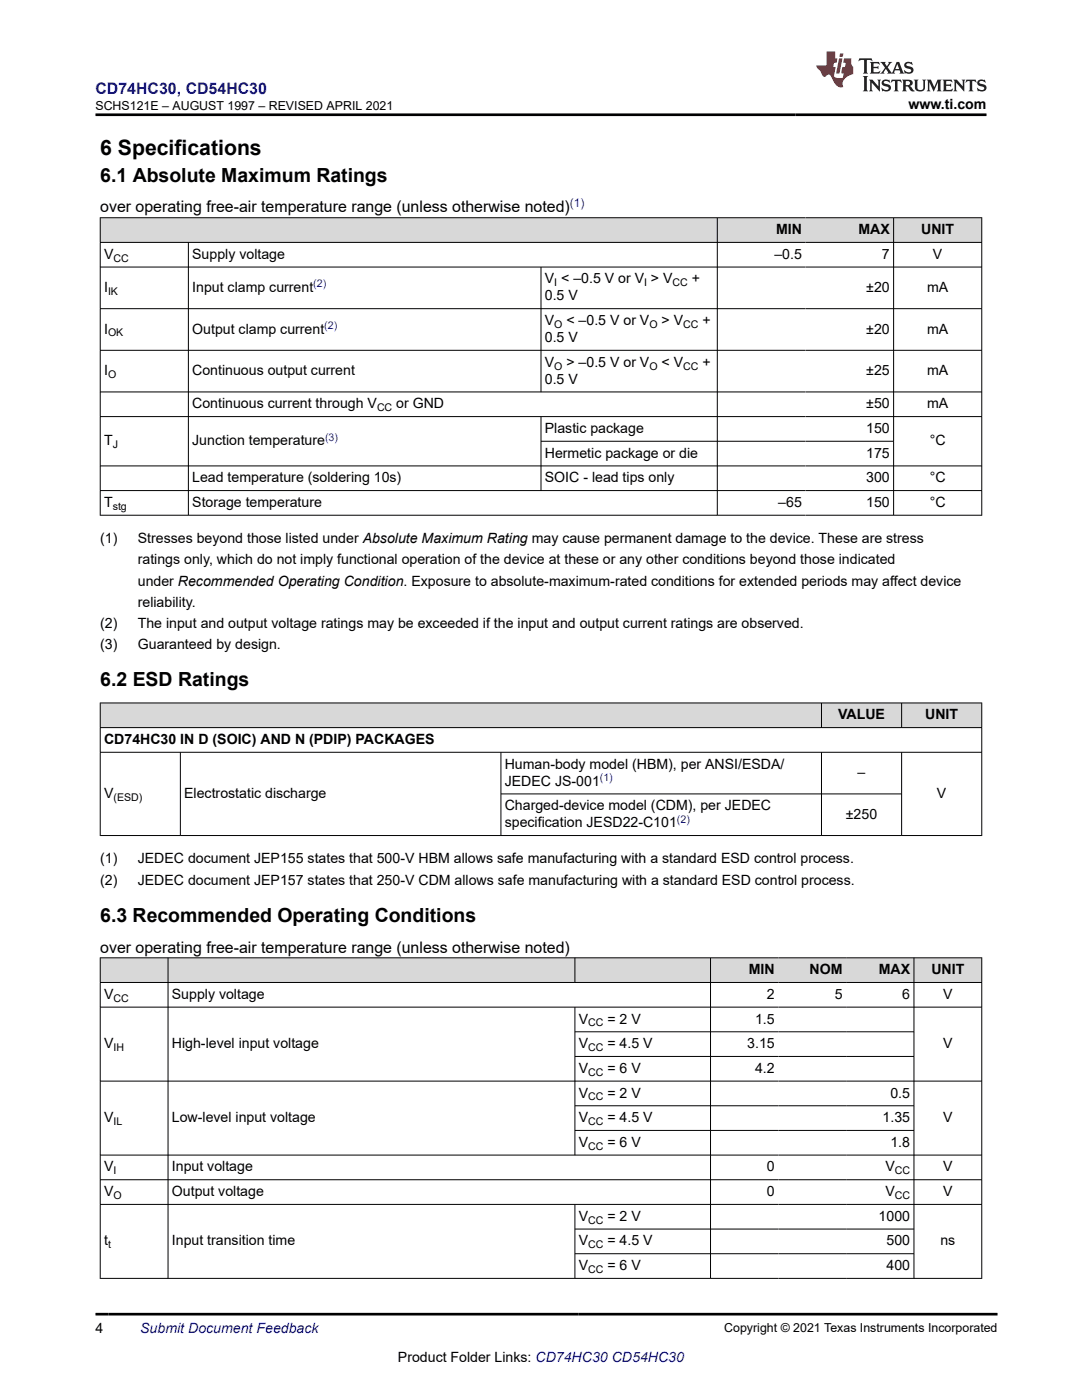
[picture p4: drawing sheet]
<svg xmlns="http://www.w3.org/2000/svg" width="216mm" height="279mm" viewBox="0 0 216 279" stroke-linecap="round" stroke-linejoin="round" font-family="sans-serif">
<defs><g id="words">
<text font-size="4.2" x="20" y="30.9">6 Specifications</text>
<g font-size="3.9">
<text x="20" y="36.3">6.1 Absolute Maximum Ratings</text>
<text x="20" y="137">6.2 ESD Ratings</text>
<text x="20" y="184">6.3 Recommended Operating Conditions</text>
</g>
<text font-size="3.2" fill="#00f" x="19.1" y="18.7">CD74HC30, CD54HC30</text>
<g font-size="3.2">
<text x="20" y="42.4">over operating free-air temperature range (unless otherwise noted)</text>
<text x="20" y="190.1">over operating free-air temperature range (unless otherwise noted)</text>
</g>
<g font-size="2.8">
<text x="181.3" y="21.8">www.ti.com</text>
<text x="154.8" y="46.7">MIN</text>
<text x="171.3" y="46.7">MAX</text>
<text x="183.8" y="46.7">UNIT</text>
<text x="20.8" y="51.6">V</text>
<text x="38.4" y="51.6">Supply voltage</text>
<text x="154.5" y="51.6">–0.5</text>
<text x="176" y="51.6">7</text>
<text x="186.2" y="51.6">V</text>
<text x="20.8" y="58.3">I</text>
<text x="38.4" y="58.3">Input clamp current</text>
<text x="108.7" y="56.6">V &lt; –0.5 V or V &gt; V</text>
<text x="108.7" y="60">0.5 V</text>
<text x="138.1" y="56.6">+</text>
<text x="172.9" y="58.3">±20</text>
<text x="185" y="58.3">mA</text>
<text x="108.7" y="64.9">V</text>
<text x="113" y="64.9">&lt; –0.5 V or V</text>
<text x="132" y="64.9">&gt; V</text>
<text x="140.2" y="64.9">+</text>
<text x="20.8" y="66.6">I</text>
<text x="38.4" y="66.6">Output clamp current</text>
<text x="108.7" y="68.3">0.5 V</text>
<text x="172.9" y="66.6">±20</text>
<text x="185" y="66.6">mA</text>
<text x="20.8" y="74.9">I</text>
<text x="38.4" y="74.9">Continuous output current</text>
<text x="108.7" y="73.2">V</text>
<text x="108.7" y="76.6">0.5 V</text>
<text x="113" y="73.2">&gt; –0.5 V or V</text>
<text x="132" y="73.2">&lt; V</text>
<text x="140.2" y="73.2">+</text>
<text x="172.9" y="74.9">±25</text>
<text x="185" y="74.9">mA</text>
<text x="38.4" y="81.5">Continuous current through V</text>
<text x="79.1" y="81.5">or GND</text>
<text x="172.9" y="81.5">±50</text>
<text x="185" y="81.5">mA</text>
<text x="20.8" y="88.9">T</text>
<text x="38.4" y="88.9">Junction temperature</text>
<text x="108.7" y="86.4">Plastic package</text>
<text x="172.8" y="86.4">150</text>
<text x="185.5" y="88.9">°C</text>
<text x="108.7" y="91.3">Hermetic package or die</text>
<text x="172.8" y="91.3">175</text>
<text x="20.8" y="101.2">T</text>
<text x="38.4" y="96.3">Lead temperature (soldering 10s)</text>
<text x="38.4" y="101.2">Storage temperature</text>
<text x="108.7" y="96.3">SOIC - lead tips only</text>
<text x="155.3" y="101.2">–65</text>
<text x="172.8" y="96.3">300</text>
<text x="172.8" y="101.2">150</text>
<text x="185.5" y="96.3">°C</text>
<text x="185.5" y="101.2">°C</text>
<text x="20" y="108.4">(1)</text>
<text x="27.5" y="108.4">Stresses beyond those listed under Absolute Maximum Rating may cause permanent damage to the device. These are stress</text>
<text x="27.5" y="112.6">ratings only, which do not imply functional operation of the device at these or any other conditions beyond those indicated</text>
<text x="27.5" y="116.9">under Recommended Operating Condition. Exposure to absolute-maximum-rated conditions for extended periods may affect device</text>
<text x="20" y="125.3">(2)</text>
<text x="27.5" y="121.1">reliability.</text>
<text x="27.5" y="125.3">The input and output voltage ratings may be exceeded if the input and output current ratings are observed.</text>
<text x="20" y="129.6">(3)</text>
<text x="27.5" y="129.6">Guaranteed by design.</text>
<text x="167.2" y="143.6">VALUE</text>
<text x="184.6" y="143.6">UNIT</text>
<text x="20.8" y="148.5">CD74HC30 IN D (SOIC) AND N (PDIP) PACKAGES</text>
<text x="100.7" y="153.4">Human-body model (HBM), per ANSI/ESDA/</text>
<text x="171.1" y="155.1">–</text>
<text x="20.8" y="159.3">V</text>
<text x="36.8" y="159.3">Electrostatic discharge</text>
<text x="100.7" y="156.8">JEDEC JS-001</text>
<text x="100.7" y="161.7">Charged-device model (CDM), per JEDEC</text>
<text x="187" y="159.3">V</text>
<text x="100.7" y="165.1">specification JESD22-C101</text>
<text x="168.8" y="163.4">±250</text>
<text x="20" y="172.3">(1)</text>
<text x="27.5" y="172.3">JEDEC document JEP155 states that 500-V HBM allows safe manufacturing with a standard ESD control process.</text>
<text x="20" y="176.6">(2)</text>
<text x="27.5" y="176.6">JEDEC document JEP157 states that 250-V CDM allows safe manufacturing with a standard ESD control process.</text>
<text x="149.4" y="194.4">MIN</text>
<text x="161.5" y="194.4">NOM</text>
<text x="175.3" y="194.4">MAX</text>
<text x="185.8" y="194.4">UNIT</text>
<text x="20.8" y="199.3">V</text>
<text x="34.3" y="199.3">Supply voltage</text>
<text x="153" y="199.3">2</text>
<text x="166.6" y="199.3">5</text>
<text x="180" y="199.3">6</text>
<text x="188.2" y="199.3">V</text>
<text x="20.8" y="209.2">V</text>
<text x="34.3" y="209.2">High-level input voltage</text>
<text x="115.5" y="204.3">V</text>
<text x="115.5" y="209.2">V</text>
<text x="121.2" y="204.3">= 2 V</text>
<text x="121.2" y="209.2">= 4.5 V</text>
<text x="149.1" y="209.2">3.15</text>
<text x="150.7" y="204.3">1.5</text>
<text x="188.2" y="209.2">V</text>
<text x="115.5" y="214.1">V</text>
<text x="121.2" y="214.1">= 6 V</text>
<text x="150.7" y="214.1">4.2</text>
<text x="115.5" y="219">V</text>
<text x="121.2" y="219">= 2 V</text>
<text x="177.7" y="219">0.5</text>
<text x="20.8" y="224">V</text>
<text x="34.3" y="224">Low-level input voltage</text>
<text x="115.5" y="224">V</text>
<text x="121.2" y="224">= 4.5 V</text>
<text x="176.1" y="224">1.35</text>
<text x="188.2" y="224">V</text>
<text x="20.8" y="233.8">V</text>
<text x="34.3" y="233.8">Input voltage</text>
<text x="115.5" y="228.9">V</text>
<text x="121.2" y="228.9">= 6 V</text>
<text x="153" y="233.8">0</text>
<text x="176.7" y="233.8">V</text>
<text x="177.7" y="228.9">1.8</text>
<text x="188.2" y="233.8">V</text>
<text x="20.8" y="238.7">V</text>
<text x="34.3" y="238.7">Output voltage</text>
<text x="153" y="238.7">0</text>
<text x="176.7" y="238.7">V</text>
<text x="188.2" y="238.7">V</text>
<text x="115.5" y="243.6">V</text>
<text x="121.2" y="243.6">= 2 V</text>
<text x="175.3" y="243.6">1000</text>
<text x="20.8" y="248.6">t</text>
<text x="34.3" y="248.6">Input transition time</text>
<text x="115.5" y="248.6">V</text>
<text x="121.2" y="248.6">= 4.5 V</text>
<text x="176.9" y="248.6">500</text>
<text x="187.6" y="248.6">ns</text>
<text x="115.5" y="253.5">V</text>
<text x="121.2" y="253.5">= 6 V</text>
<text x="176.9" y="253.5">400</text>
<text x="19" y="266.1">4</text>
<text x="79.4" y="271.7">Product Folder Links: CD74HC30 CD54HC30</text>
</g>
<text font-size="2.8" fill="#00f" x="28" y="266.1">Submit Document Feedback</text>
<g font-size="2.5">
<text x="19.1" y="21.9">SCHS121E – AUGUST 1997 – REVISED APRIL 2021</text>
<text x="144.5" y="265.8">Copyright © 2021 Texas Instruments Incorporated</text>
</g>
<text font-size="2.4" fill="#00f" x="113.7" y="41.3">(1)</text>
<g font-size="2.1">
<text x="22.6" y="52.2">CC</text>
<text x="21.6" y="58.8">IK</text>
<text x="110.6" y="57.1">I</text>
<text x="128.5" y="57.1">I</text>
<text x="134.2" y="57.1">CC</text>
<text x="110.6" y="65.4">O</text>
<text x="129.6" y="65.4">O</text>
<text x="136.3" y="65.4">CC</text>
<text x="21.6" y="67.1">OK</text>
<text x="21.6" y="75.4">O</text>
<text x="110.6" y="73.7">O</text>
<text x="129.6" y="73.7">O</text>
<text x="136.3" y="73.7">CC</text>
<text x="75.2" y="82.1">CC</text>
<text x="22.5" y="89.4">J</text>
<text x="22.5" y="101.7">stg</text>
<text x="22.6" y="159.8">(ESD)</text>
<text x="22.6" y="199.9">CC</text>
<text x="22.6" y="209.8">IH</text>
<text x="117.4" y="204.8">CC</text>
<text x="117.4" y="209.8">CC</text>
<text x="117.4" y="214.7">CC</text>
<text x="117.4" y="219.6">CC</text>
<text x="22.6" y="224.5">IL</text>
<text x="117.4" y="224.5">CC</text>
<text x="117.4" y="229.4">CC</text>
<text x="22.6" y="239.3">O</text>
<text x="22.7" y="234.4">I</text>
<text x="178.5" y="239.3">CC</text>
<text x="178.5" y="234.4">CC</text>
<text x="117.4" y="244.2">CC</text>
<text x="21.6" y="249.1">t</text>
<text x="117.4" y="249.1">CC</text>
<text x="117.4" y="254">CC</text>
</g>
<g font-size="2.1" fill="#00f">
<text x="62.5" y="57.3">(2)</text>
<text x="64.7" y="65.6">(2)</text>
<text x="64.9" y="87.9">(3)</text>
<text x="119.7" y="155.9">(1)</text>
<text x="135.1" y="164.2">(2)</text>
</g>
</g></defs>
<g fill="#d8d8d8">
<path d="M20 43.5h175.9v4.9h-175.9z" fill-rule="evenodd"/>
<path d="M20.1 43.5h123v4.8h-123z" fill-rule="evenodd"/>
<path d="M143.2 43.5h17.5v4.8h-17.5z" fill-rule="evenodd"/>
<path d="M160.7 43.5h17.5v4.8h-17.5z" fill-rule="evenodd"/>
<path d="M178.4 43.5h17.4v4.8h-17.4z" fill-rule="evenodd"/>
</g>
<g fill="none" stroke="#000" stroke-width=".2">
<path d="M19.9 43.5h176.1M19.9 48.4h176.1M19.9 53.3h176.1M20 43.4v59.5M37.6 48.4v54.5M107.9 53.3v25M143.1 43.4v59.5M178.3 43.4v59.5M195.9 43.4v59.5M19.9 61.6h176.1M19.9 69.9h176.1M19.9 78.2h176.1"/>
<path d="M19.9 83.1h176.1M19.9 93h176.1M19.9 97.9h176.1M107.9 83.1v14.9M107.9 88.1h70.5M19.9 102.8h176.1"/>
</g>
<g fill="#d8d8d8">
<path d="M20 140.3h175.9v4.9h-175.9z" fill-rule="evenodd"/>
<path d="M20.1 140.4h143.8v4.8h-143.8z" fill-rule="evenodd"/>
<path d="M164 140.4h15.8v4.8h-15.8z" fill-rule="evenodd"/>
<path d="M180 140.4h15.8v4.8h-15.8z" fill-rule="evenodd"/>
</g>
<g fill="none" stroke="#000" stroke-width=".2">
<path d="M19.9 140.3h176.1M19.9 145.2h176.1M19.9 150.1h176.1M20 140.2v26.6M36 150.1v16.7M100 150.1v16.7M100 158.4h80M163.9 150.1v16.7M163.9 140.2v5.1M179.9 140.2v5.1M179.9 150.1v16.7M195.9 140.2v26.6"/>
<path d="M19.9 166.7h176.1"/>
</g>
<g fill="#d8d8d8">
<path d="M20 191.2h175.9v4.9h-175.9z" fill-rule="evenodd"/>
<path d="M20.1 191.2h13.4v4.8h-13.4z" fill-rule="evenodd"/>
<path d="M33.6 191.2h81.1v4.8h-81.1z" fill-rule="evenodd"/>
<path d="M114.8 191.2h26.9v4.8h-26.9z" fill-rule="evenodd"/>
<path d="M141.8 191.2h13.5v4.8h-13.5z" fill-rule="evenodd"/>
<path d="M155.3 191.2h13.5v4.8h-13.5z" fill-rule="evenodd"/>
<path d="M168.8 191.2h13.5v4.8h-13.5z" fill-rule="evenodd"/>
<path d="M182.4 191.2h13.4v4.8h-13.4z" fill-rule="evenodd"/>
</g>
<g fill="none" stroke="#000" stroke-width=".2">
<path d="M19.9 191.2h176.1M19.9 196.1h176.1M20 191.1v64.1M33.5 191.1v64.1M114.7 191.1v5M141.8 191.1v64.1M182.4 191.1v64.1M195.9 191.1v64.1M19.9 201h176.1M19.9 215.8h176.1M114.7 201v29.6M114.7 205.9h67.7"/>
<path d="M114.7 210.8h67.7M19.9 230.5h176.1M19.9 235.4h176.1M114.7 220.7h67.7M114.7 225.6h67.7M19.9 240.4h176.1M19.9 255.1h176.1M114.7 240.4v14.8M114.7 245.3h67.7M114.7 250.2h67.7"/>
</g>
<path d="M171.5 11.6l-.2 .6 .5-.2h.6v.1v2.2l-.2 .4h1l-.2-.4v-2.2v-.1h.5l.6 .2-.2-.6zM173.6 12.4l.2 .3v1.6l-.2 .4h1.9l.1-.6a1.08 1.08 0 0 1-1.3 .2v-.7h.6l.4 .2v-.7l-.4 .2h-.6v-.5l.2-.2a1 1 0 0 1 1 .3l-.1-.5zM175.7 12.4l.9 1.1-1 1.2h.9l-.2-.2 .5-.8 .4 .8-.2 .2h1.6l-.2-.2 .2-.5h.9l.1 .5-.1 .2h.9l-.2-.4-.8-1.9h-.5l-.9 2.1-.9-1.1 .9-1h-.8l.2 .2-.4 .6-.4-.6 .2-.2zM179 12.8l.4 1h-.7zM180.7 12.5a.65 .65 0 0 0-.2 .7 .65 .65 0 0 0 .6 .5l.6 .1 .1 .3a.79 .79 0 0 1-.7 .4 .79 .79 0 0 1-.7-.5l.1 .7 .2-.1a.93 .93 0 0 0 1.1 0 .93 .93 0 0 0 .4-.9 1.46 1.46 0 0 0-1.2-.6l-.1-.3a1.09 1.09 0 0 1 1.2 .2l-.2-.6-.1 .1-.5-.2zM172.2 15.2l.2 .4v2.2l-.2 .4h1l-.2-.4v-2.2l.2-.4zM173.4 15.9l.2 .4v1.5l-.2 .4h.8l-.3-.4 .1-1.3 1.6 1.8v-2l.2-.4h-.7l.1 .2 .1 1.1-1.2-1.3zM176.2 16a.65 .65 0 0 0-.2 .8 .65 .65 0 0 0 .6 .4l.6 .2 .1 .2a.79 .79 0 0 1-.7 .4 .79 .79 0 0 1-.7-.5l.1 .7 .2-.1a.93 .93 0 0 0 1.1 .1 .93 .93 0 0 0 .4-1 1.46 1.46 0 0 0-1.2-.5l-.1-.4a1.09 1.09 0 0 1 1.2 .2l-.1-.6-.2 .1-.5-.1zM177.9 15.9l-.1 .6a.63 .63 0 0 1 .8-.3v1.6l-.3 .4h1l-.2-.4v-1.6a.66 .66 0 0 1 .8 .3l-.1-.6zM180 15.9l.2 .4v1.5l-.2 .4h1l-.2-.2-.1-.7h.5l.1 .2a.79 .79 0 0 0 1.2 .6l-1-.9a.61 .61 0 0 0 .6-.6 .61 .61 0 0 0-.5-.7zM180.8 16.2h.1a.47 .47 0 0 1 .5 .1 .47 .47 0 0 1 .1 .5l-.1 .1-.7 .1zM182.3 15.9l.2 .2a2.27 2.27 0 0 0 .4 2 1.04 1.04 0 0 0 1.7-.7v-1.3l.2-.2h-.8l.2 .4v1.1a.6 .6 0 0 1-.6 .6 .6 .6 0 0 1-.6-.6v-1.1l.3-.4zM184.9 15.9l.2 .4v1.5l-.2 .4h.8l-.3-.4v-1.4l.9 1.9 .9-1.9v1.4l-.3 .4h1l-.2-.4v-1.5l.2-.4h-.8l-.7 1.5-.6-1.5zM188.1 15.9l.2 .4v1.5l-.2 .4h1.9l.1-.6a1.09 1.09 0 0 1-1.3 .2v-.7h.6l.4 .2v-.6l-.4 .2h-.6v-.6l.2-.1a1.01 1.01 0 0 1 1 .3l-.1-.6zM190.2 15.9l.3 .4v1.5l-.3 .4h.8l-.2-.4v-1.3l1.6 1.8v-2l.2-.4h-.7l.2 .2v1.1l-1.2-1.3zM192.8 15.9l-.1 .6a.63 .63 0 0 1 .8-.3v1.6l-.3 .4h1l-.2-.4v-1.6a.66 .66 0 0 1 .8 .3l-.1-.6zM195.2 16a.65 .65 0 0 0-.2 .8 .65 .65 0 0 0 .6 .4l.6 .2 .2 .2a.79 .79 0 0 1-.7 .4 .79 .79 0 0 1-.7-.5l.1 .7 .2-.1a.93 .93 0 0 0 1 .1 .93 .93 0 0 0 .5-1 1.46 1.46 0 0 0-1.3-.5v-.4a1.09 1.09 0 0 1 1.2 .2l-.2-.6-.2 .1-.5-.1z" fill="#231f20"/>
<path d="M164.9 10.3v2.7h-2l.1 .4 .8 1a.95 .95 0 0 0 1 .9 .59 .59 0 0 1 .5-.4 .59 .59 0 0 1 .5 .3l.4 .8a1.59 1.59 0 0 0 2.1 1.4 1.61 1.61 0 0 1 1-2.3l1-.3-.1-1.5a1.59 1.59 0 0 1-.3-1.7h-1.5l-.2 .9h.6l-.2 .9h-.5l-.2 .9v.3l.4 .1-.1 .9h-.7a.73 .73 0 0 1-1-.7l.3-1.5h-.5l.1-.9h.5l.2-.9h-.5v-1.3zM167.4 11.6l-.6 3.1h.7l.6-3.1zM167.6 10.7l-.1 .6h.7l.1-.6z" fill="#ed1c24"/>
<path d="M19 22.9h177.8M19 262.3h180" fill="none" stroke="#000" stroke-width=".53"/>
<use href="#words"/>
</svg>
